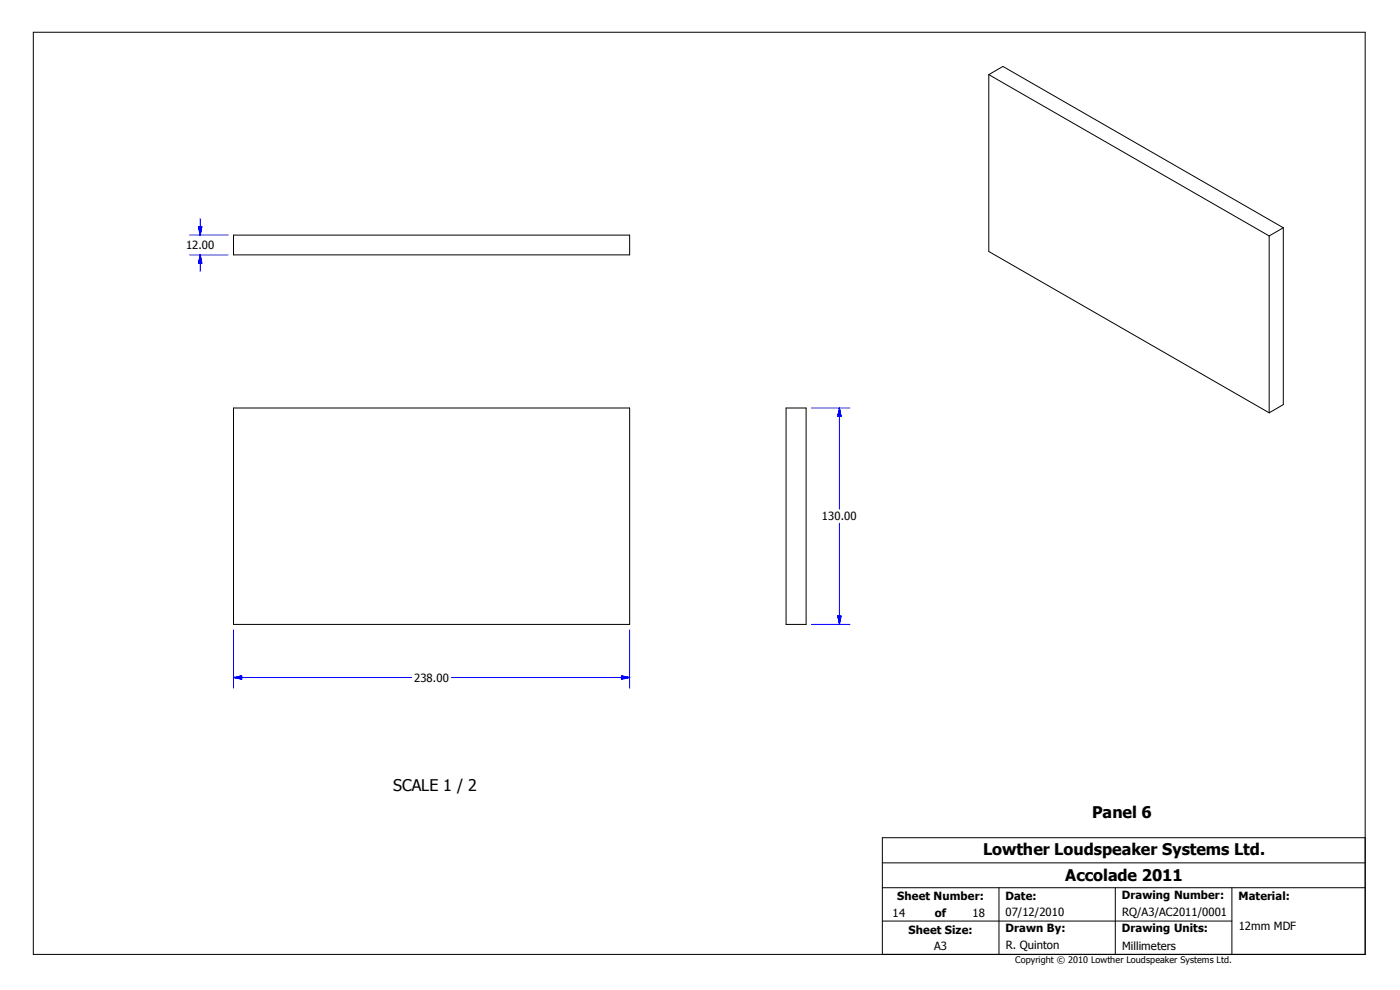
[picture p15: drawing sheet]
<svg xmlns="http://www.w3.org/2000/svg" width="420mm" height="297mm" viewBox="0 0 420 297" stroke-linecap="round" stroke-linejoin="round" font-family="sans-serif">
<defs><g id="words">
<g font-size="4.8">
<text x="117.9" y="236.9">SCALE 1 / 2</text>
<text x="327.5" y="245.2">Panel 6</text>
<text x="294.8" y="256.2">Lowther Loudspeaker Systems Ltd.</text>
<text x="319.4" y="264.1">Accolade 2011</text>
</g>
<g font-size="3.4">
<text x="55.8" y="74.7">12.00</text>
<text x="246.5" y="155.9">130.00</text>
<text x="124.2" y="204.3">238.00</text>
<text x="269.1" y="269.8">Sheet Number:</text>
<text x="301.5" y="269.8">Date:</text>
<text x="336.4" y="269.5">Drawing Number:</text>
<text x="371.3" y="269.8">Material:</text>
<text x="267.6" y="274.8">14</text>
<text x="280.3" y="274.8">of</text>
<text x="291.6" y="274.8">18</text>
<text x="301.5" y="274.6">07/12/2010</text>
<text x="336.5" y="274.5">RQ/A3/AC2011/0001</text>
<text x="272.5" y="279.8">Sheet Size:</text>
<text x="301.5" y="279.4">Drawn By:</text>
<text x="336.4" y="279.4">Drawing Units:</text>
<text x="371.4" y="278.8">12mm MDF</text>
<text x="280.1" y="284.7">A3</text>
<text x="301.6" y="284.5">R. Quinton</text>
<text x="336.5" y="284.7">Millimeters</text>
</g>
<text font-size="2.7" x="304.4" y="288.6">Copyright © 2010 Lowther Loudspeaker Systems Ltd.</text>
</g></defs>
<g fill="none" stroke="#000" stroke-width=".3">
<path d="M10 9.7h399.4v276.3h-399.4zM296.5 22.4l4.2-2.5 84.1 48.4M296.5 22.4v53l84.1 48.3M296.5 22.4l84.1 48.3M70 70.5h118.8v5.9h-118.8zM380.6 70.7v53M384.8 68.3v53l-4.2 2.4M384.8 68.3l-4.2 2.4M70 122.3h118.8v64.8h-118.8zM235.7 122.3h6v64.8h-6zM264.6 258.6h144.8M409.4 251.1h-144.8v34.9"/>
<path d="M264.6 276h104.8M264.6 266h144.8M299.6 266v20M334.4 266v20M369.4 266v20"/>
</g>
<g fill="none" stroke="#00f" stroke-width=".3">
<path d="M56.8 76.4h11.6M56.8 70.5h11.6M59.5 67.9h1l-.5 2.6zM60 65.5v5M60 76.4v5M60 76.4l.5 2.5h-1zM243.3 122.3h11.5M251.7 122.3v30.3M251.7 122.3l.5 2.4h-1zM251.7 156.8v30.3M70 188.7v17.6M188.8 188.7v17.6"/>
<path d="M243.3 187.1h11.5M251.2 184.6h1l-.5 2.5zM70 203h53.4M70 203l2.5-.5v1.1zM135.4 203h53.4M186.4 202.5l2.4 .5-2.4 .6z"/>
</g>
<g fill="#00f" stroke="#00f" stroke-width=".3">
<path d="M70 203l2.5-.5v1.1z" fill-rule="evenodd"/>
<path d="M186.4 202.5l2.4 .5-2.4 .6z" fill-rule="evenodd"/>
<path d="M251.7 122.3l.5 2.4h-1z" fill-rule="evenodd"/>
<path d="M251.2 184.6h1l-.5 2.5z" fill-rule="evenodd"/>
<path d="M60 76.4l.5 2.5h-1z" fill-rule="evenodd"/>
<path d="M59.5 67.9h1l-.5 2.6z" fill-rule="evenodd"/>
</g>
<use href="#words"/>
</svg>
